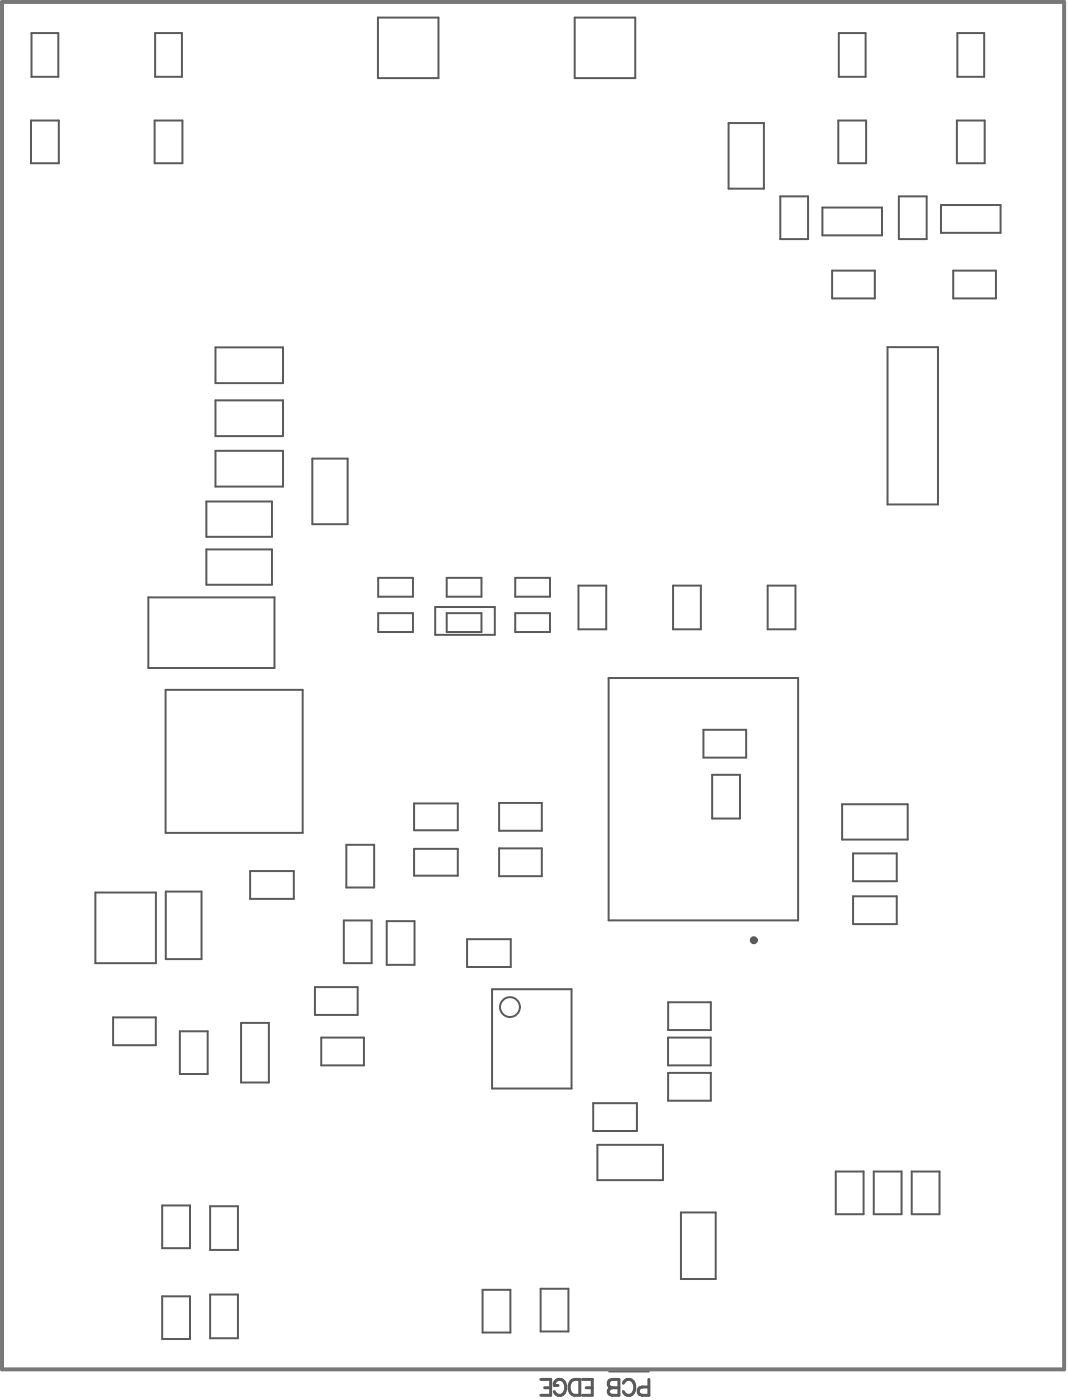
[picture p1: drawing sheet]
<svg xmlns="http://www.w3.org/2000/svg" width="179mm" height="235mm" viewBox="0 0 179 235" stroke-linecap="round" stroke-linejoin="round" font-family="sans-serif">
<g fill="none" stroke="#5a5a5a" stroke-width=".33">
<path d="M5.3 5.5h4.5v7.4h-4.5zM26 5.5h4.5v7.4h-4.5zM63.3 2.9h10.1v10.2h-10.1zM96.2 2.9h10.2v10.2h-10.2zM140.5 5.5h4.5v7.4h-4.5zM160.3 5.5h4.5v7.4h-4.5zM5.2 20.2h4.6v7.2h-4.6zM25.9 20.2h4.7v7.2h-4.7zM122 20.6h5.9v11h-5.9zM130.7 32.9h4.6v7.2h-4.6zM137.7 34.8h10v4.6h-10zM140.4 20.2h4.6v7.2h-4.6z"/>
<path d="M150.5 32.9h4.7v7.2h-4.7zM157.6 34.4h10v4.6h-10zM160.2 20.2h4.7v7.2h-4.7zM36.1 58.2h11.3v6h-11.3zM139.4 45.3h7.1v4.7h-7.1zM148.6 58.2h8.5v26.3h-8.5zM159.6 45.3h7.2v4.7h-7.2zM36.1 67.1h11.3v6h-11.3zM36.1 75.5h11.3v6h-11.3zM52.3 76.8h5.9v11h-5.9zM34.6 84h10.9v6h-10.9zM34.6 92.1h10.9v5.9h-10.9z"/>
<path d="M63.3 96.8h5.9v3.2h-5.9zM74.8 96.8h5.8v3.2h-5.8zM86.3 96.8h5.8v3.2h-5.8zM96.9 98.1h4.6v7.4h-4.6zM112.7 98.1h4.7v7.4h-4.7zM128.6 98.1h4.6v7.4h-4.6zM24.8 100.1h21.2v11.8h-21.2zM27.7 115.6h23v24h-23zM63.3 102.7h5.9v3.2h-5.9zM72.9 101.7h10v4.7h-10zM74.8 102.7h5.8v3.2h-5.8zM86.3 102.7h5.8v3.2h-5.8z"/>
<path d="M101.9 113.6h31.8v40.6h-31.8zM69.3 134.6h7.4v4.5h-7.4zM83.6 134.6h7.1v4.6h-7.1zM117.8 122.3h7.2v4.7h-7.2zM119.3 129.8h4.6v7.4h-4.6zM141 134.8h11v5.9h-11zM16 149.6h10.1v11.8h-10.1zM27.8 149.4h6v11.3h-6zM41.9 146h7.3v4.6h-7.3zM57.6 154.2h4.6v7.2h-4.6zM58 141.6h4.7v7.1h-4.7zM64.8 154.4h4.6v7.3h-4.6z"/>
<path d="M69.3 142.2h7.4v4.5h-7.4zM78.2 157.4h7.3v4.6h-7.3zM83.6 142.2h7.1v4.6h-7.1zM142.9 143h7.3v4.7h-7.3zM142.9 150.2h7.3v4.7h-7.3zM18.9 170.5h7.2v4.6h-7.2zM30.1 172.8h4.7v7.2h-4.7zM40.4 171.4h4.6v10h-4.6zM52.7 165.4h7.2v4.7h-7.2zM53.8 173.9h7.2v4.6h-7.2zM82.4 165.8h13.3v16.6h-13.3zM111.9 173.9h7.1v4.6h-7.1z"/>
<path d="M111.9 179.8h7.1v4.6h-7.1zM111.9 167.9h7.1v4.7h-7.1zM99.3 184.9h7.4v4.6h-7.4zM100 191.8h11v6h-11zM140 196.3h4.6v7.2h-4.6zM146.3 196.3h4.7v7.2h-4.7zM152.7 196.3h4.6v7.2h-4.6zM27.2 202h4.6v7.2h-4.6zM27.2 217.2h4.6v7.2h-4.6zM35.2 216.9h4.6v7.4h-4.6zM35.2 202.1h4.6v7.4h-4.6zM80.8 216.1h4.7v7.2h-4.7z"/>
<path d="M90.5 216h4.7v7.1h-4.7zM114 203.2h5.9v11.1h-5.9zM102 229.8h6.7"/>
<circle cx="85.4" cy="168.8" r="1.66"/>
</g>
<path d="M90.6 231.2h1.6v2.6h-1.6M91.2 232.5h1M93.5 232.2h-.7a.91 .91 0 0 1 .7-1.1 .91 .91 0 0 1 1.1 .7 1.5 1.5 0 0 1-.6 2 .94 .94 0 0 1-1.2-.6M95.8 231.3l.4-.1h.9v2.6h-.9a1.49 1.49 0 0 1-.4-2.5zM97.5 231.2h1.7v2.6h-1.7M98.2 232.5h1M102.1 231.3l.4-.1h1.1v2.6h-1.1l-.4-.1a.62 .62 0 0 1 0-1l.4-.2a.71 .71 0 0 1-.6-.5 .71 .71 0 0 1 .2-.7zM102.5 232.5h1.1M104.4 231.8a.98 .98 0 0 1 1.1-.7 .98 .98 0 0 1 .8 1.1 1.17 1.17 0 0 1-.3 1.2 1.17 1.17 0 0 1-1.2 .3l-.4-.5M108.7 231.2v2.6h-1.2a.7 .7 0 0 1-.6-.7 .7 .7 0 0 1 .6-.7h1.2" fill="none" stroke="#5a5a5a" stroke-width=".5"/>
<circle cx="126.2" cy="157.6" r=".33" fill="none" stroke="#5a5a5a" stroke-width=".66"/>
<path d="M.3 .3h177.9v229.2h-177.9z" fill="none" stroke="#787878" stroke-width=".66"/>
</svg>
